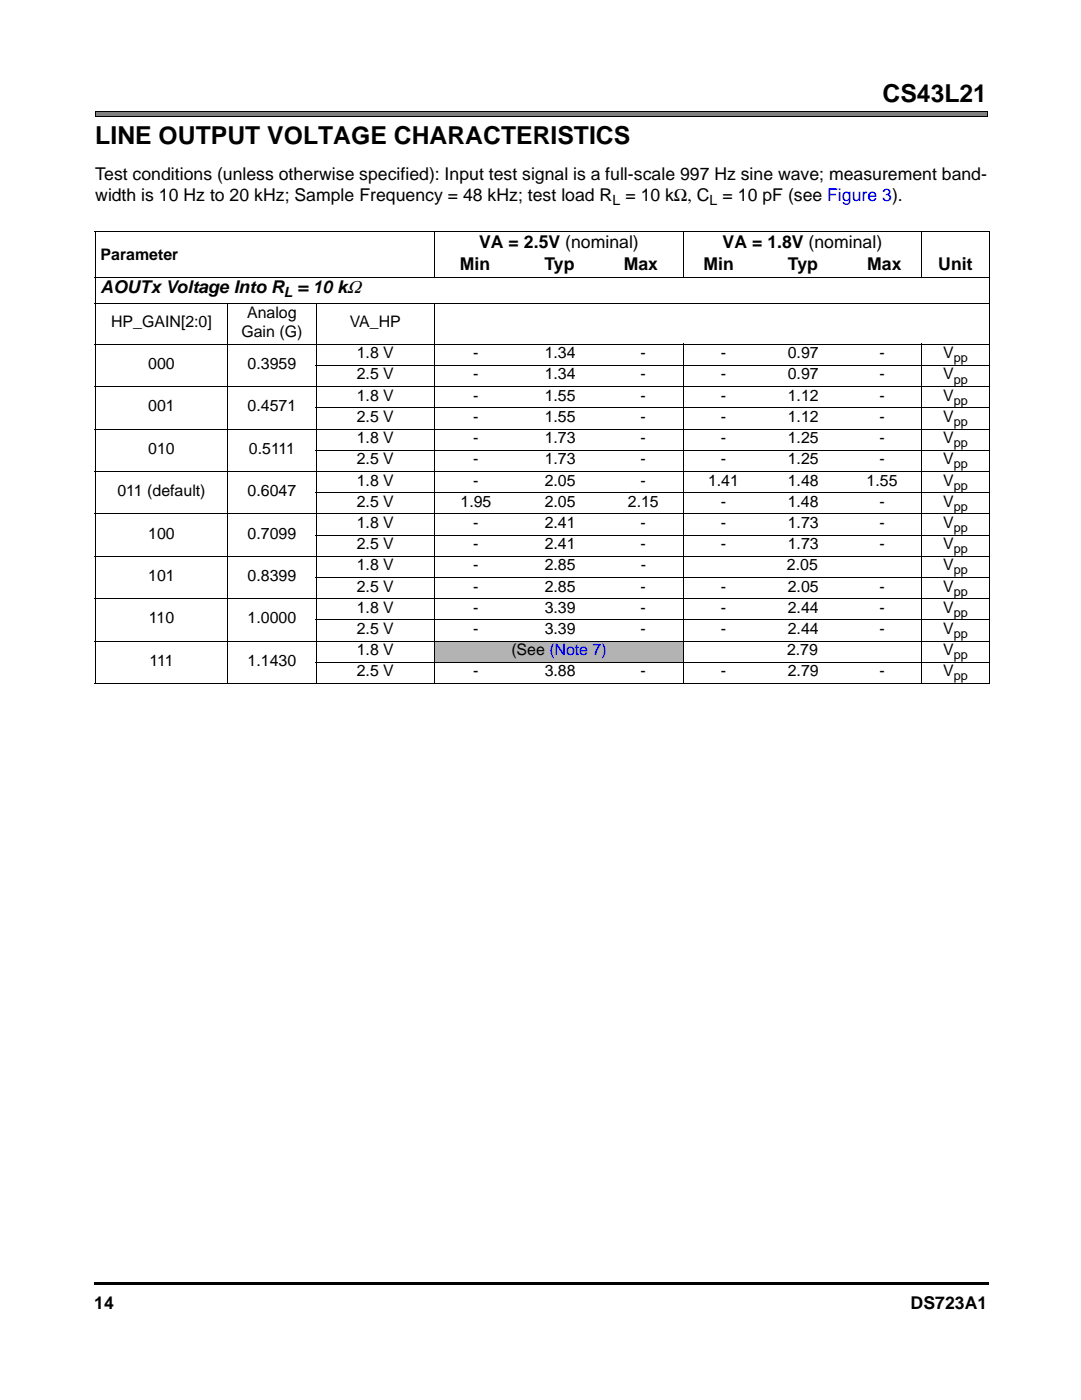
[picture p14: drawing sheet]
<svg xmlns="http://www.w3.org/2000/svg" width="216mm" height="279mm" viewBox="0 0 216 279" stroke-linecap="round" stroke-linejoin="round" font-family="sans-serif">
<defs><g id="words">
<g font-size="4.9">
<text x="176" y="20.3">CS43L21</text>
<text x="19" y="28.7">LINE OUTPUT VOLTAGE CHARACTERISTICS</text>
</g>
<g font-size="3.5">
<text x="19" y="35.9">Test conditions (unless otherwise specified): Input test signal is a full-scale 997 Hz sine wave; measurement band-</text>
<text x="19" y="40.1">width is 10 Hz to 20 kHz; Sample Frequency = 48 kHz; test load R</text>
<text x="124.7" y="40.1">= 10 kΩ, C</text>
<text x="144.1" y="40.1">= 10 pF (see Figure 3).</text>
<text x="91.7" y="53.8">Min</text>
<text x="95.5" y="49.6">VA = 2.5V (nominal)</text>
<text x="108.6" y="53.8">Typ</text>
<text x="124.4" y="53.8">Max</text>
<text x="140.3" y="53.8">Min</text>
<text x="144.1" y="49.6">VA = 1.8V (nominal)</text>
<text x="157.1" y="53.8">Typ</text>
<text x="172.9" y="53.8">Max</text>
<text x="187.1" y="53.8">Unit</text>
<text x="20.1" y="58.4">AOUTx Voltage Into R</text>
<text x="59.3" y="58.4">= 10 kΩ</text>
<text x="18.8" y="261.2">14</text>
<text x="181.6" y="261.2">DS723A1</text>
</g>
<g font-size="3.2">
<text x="20.1" y="51.8">Parameter</text>
<text x="22.2" y="65.3">HP_GAIN[2:0]</text>
<text x="49.3" y="63.4">Analog</text>
<text x="69.8" y="65.3">VA_HP</text>
<text x="48.1" y="67.3">Gain (G)</text>
<text x="71.1" y="71.5">1.8 V</text>
<text x="94.4" y="71.5">-</text>
<text x="108.6" y="71.5">1.34</text>
<text x="127.7" y="71.5">-</text>
<text x="143.7" y="71.5">-</text>
<text x="157.1" y="71.5">0.97</text>
<text x="175.4" y="71.5">-</text>
<text x="188.1" y="71.5">V</text>
<text x="29.6" y="73.6">000</text>
<text x="49.4" y="73.6">0.3959</text>
<text x="71.1" y="75.7">2.5 V</text>
<text x="94.4" y="75.7">-</text>
<text x="108.6" y="75.7">1.34</text>
<text x="127.7" y="75.7">-</text>
<text x="143.7" y="75.7">-</text>
<text x="157.1" y="75.7">0.97</text>
<text x="175.4" y="75.7">-</text>
<text x="188.1" y="75.7">V</text>
<text x="29.6" y="82.1">001</text>
<text x="49.4" y="82.1">0.4571</text>
<text x="71.1" y="80">1.8 V</text>
<text x="94.4" y="80">-</text>
<text x="108.6" y="80">1.55</text>
<text x="127.7" y="80">-</text>
<text x="143.7" y="80">-</text>
<text x="157.1" y="80">1.12</text>
<text x="175.4" y="80">-</text>
<text x="188.1" y="80">V</text>
<text x="71.1" y="88.4">1.8 V</text>
<text x="71.1" y="84.2">2.5 V</text>
<text x="94.4" y="88.4">-</text>
<text x="94.4" y="84.2">-</text>
<text x="108.6" y="88.4">1.73</text>
<text x="108.6" y="84.2">1.55</text>
<text x="127.7" y="88.4">-</text>
<text x="127.7" y="84.2">-</text>
<text x="143.7" y="88.4">-</text>
<text x="143.7" y="84.2">-</text>
<text x="157.1" y="88.4">1.25</text>
<text x="157.1" y="84.2">1.12</text>
<text x="175.4" y="88.4">-</text>
<text x="175.4" y="84.2">-</text>
<text x="188.1" y="88.4">V</text>
<text x="188.1" y="84.2">V</text>
<text x="29.6" y="90.6">010</text>
<text x="49.6" y="90.6">0.5111</text>
<text x="71.1" y="92.7">2.5 V</text>
<text x="94.4" y="92.7">-</text>
<text x="108.6" y="92.7">1.73</text>
<text x="127.7" y="92.7">-</text>
<text x="143.7" y="92.7">-</text>
<text x="157.1" y="92.7">1.25</text>
<text x="175.4" y="92.7">-</text>
<text x="188.1" y="92.7">V</text>
<text x="23.4" y="99">011 (default)</text>
<text x="49.4" y="99">0.6047</text>
<text x="71.1" y="101.1">2.5 V</text>
<text x="71.1" y="96.9">1.8 V</text>
<text x="91.8" y="101.1">1.95</text>
<text x="94.4" y="96.9">-</text>
<text x="108.6" y="101.1">2.05</text>
<text x="108.6" y="96.9">2.05</text>
<text x="125.2" y="101.1">2.15</text>
<text x="127.7" y="96.9">-</text>
<text x="141.2" y="96.9">1.41</text>
<text x="143.7" y="101.1">-</text>
<text x="157.1" y="101.1">1.48</text>
<text x="157.1" y="96.9">1.48</text>
<text x="172.8" y="96.9">1.55</text>
<text x="175.4" y="101.1">-</text>
<text x="188.1" y="101.1">V</text>
<text x="188.1" y="96.9">V</text>
<text x="29.6" y="107.5">100</text>
<text x="49.4" y="107.5">0.7099</text>
<text x="71.1" y="105.4">1.8 V</text>
<text x="94.4" y="105.4">-</text>
<text x="108.6" y="105.4">2.41</text>
<text x="127.7" y="105.4">-</text>
<text x="143.7" y="105.4">-</text>
<text x="157.1" y="105.4">1.73</text>
<text x="175.4" y="105.4">-</text>
<text x="188.1" y="105.4">V</text>
<text x="71.1" y="113.8">1.8 V</text>
<text x="71.1" y="109.6">2.5 V</text>
<text x="94.4" y="109.6">-</text>
<text x="94.4" y="113.8">-</text>
<text x="108.6" y="109.6">2.41</text>
<text x="108.6" y="113.8">2.85</text>
<text x="127.7" y="109.6">-</text>
<text x="127.7" y="113.8">-</text>
<text x="143.7" y="109.6">-</text>
<text x="156.9" y="113.8">2.05</text>
<text x="157.1" y="109.6">1.73</text>
<text x="175.4" y="109.6">-</text>
<text x="188.1" y="109.6">V</text>
<text x="188.1" y="113.8">V</text>
<text x="29.6" y="116">101</text>
<text x="49.4" y="116">0.8399</text>
<text x="71.1" y="118.1">2.5 V</text>
<text x="94.4" y="118.1">-</text>
<text x="108.6" y="118.1">2.85</text>
<text x="127.7" y="118.1">-</text>
<text x="143.7" y="118.1">-</text>
<text x="157.1" y="118.1">2.05</text>
<text x="175.4" y="118.1">-</text>
<text x="188.1" y="118.1">V</text>
<text x="29.7" y="124.4">110</text>
<text x="49.4" y="124.4">1.0000</text>
<text x="71.1" y="122.3">1.8 V</text>
<text x="94.4" y="122.3">-</text>
<text x="108.6" y="122.3">3.39</text>
<text x="127.7" y="122.3">-</text>
<text x="143.7" y="122.3">-</text>
<text x="157.1" y="122.3">2.44</text>
<text x="175.4" y="122.3">-</text>
<text x="188.1" y="122.3">V</text>
<text x="71.1" y="126.5">2.5 V</text>
<text x="71.1" y="130.8">1.8 V</text>
<text x="94.4" y="126.5">-</text>
<text x="102" y="130.8">(See (Note 7)</text>
<text x="108.6" y="126.5">3.39</text>
<text x="127.7" y="126.5">-</text>
<text x="143.7" y="126.5">-</text>
<text x="156.9" y="130.8">2.79</text>
<text x="157.1" y="126.5">2.44</text>
<text x="175.4" y="126.5">-</text>
<text x="188.1" y="126.5">V</text>
<text x="188.1" y="130.8">V</text>
<text x="29.8" y="132.9">111</text>
<text x="49.4" y="132.9">1.1430</text>
<text x="71.1" y="135">2.5 V</text>
<text x="94.4" y="135">-</text>
<text x="108.6" y="135">3.88</text>
<text x="127.7" y="135">-</text>
<text x="143.7" y="135">-</text>
<text x="157.1" y="135">2.79</text>
<text x="175.4" y="135">-</text>
<text x="188.1" y="135">V</text>
</g>
<g font-size="2.8">
<text x="122.1" y="41">L</text>
<text x="141.5" y="41">L</text>
<text x="56.6" y="59.3">L</text>
</g>
<g font-size="2.5">
<text x="190.2" y="72.3">pp</text>
<text x="190.2" y="76.5">pp</text>
<text x="190.2" y="80.8">pp</text>
<text x="190.2" y="85">pp</text>
<text x="190.2" y="89.2">pp</text>
<text x="190.2" y="93.5">pp</text>
<text x="190.2" y="97.7">pp</text>
<text x="190.2" y="101.9">pp</text>
<text x="190.2" y="106.2">pp</text>
<text x="190.2" y="110.4">pp</text>
<text x="190.2" y="114.6">pp</text>
<text x="190.2" y="118.9">pp</text>
<text x="190.2" y="123.1">pp</text>
<text x="190.2" y="127.3">pp</text>
<text x="190.2" y="131.6">pp</text>
<text x="190.2" y="135.8">pp</text>
</g>
</g></defs>
<path d="M18.8 255.9h.2v.5h-.2zM19 255.9h178.1v.5h-178.1z" fill="#000"/>
<g fill="#fff">
<path d="M18.8 258.8h178v3.4h-178z"/>
<path d="M19 7.9h60.8v12.5h-60.8z"/>
</g>
<path d="M19 22.2h177.9v1.1h-177.9z" fill="#808080"/>
<path d="M18.9 23.3h178M19 22.2h178" fill="none" stroke="#000" stroke-width=".2"/>
<path d="M18.9 22.1h.1v1.2h-.1zM196.8 22.2h.2v1.2h-.2z" fill="#000"/>
<path d="M86.7 128h49.6v4.2h-49.6z" fill="#b3b3b3"/>
<g fill="none" stroke="#000" stroke-width=".2">
<path d="M18.9 46.2h178.5M18.9 55.3h178.5M19 46.2v90.1M86.7 46.1v9.3M136.3 46.1v9.3M183.7 46.1v9.3M197.3 46.2v90.1M18.9 60.6h178.5M18.9 68.7h178.5M18.9 77.2h178.5M45.4 60.5v76M62.9 72.9h134.5"/>
<path d="M63 60.5v76M86.7 60.5v76M136.3 68.6v67.9M183.7 68.6v67.9M18.9 85.6h178.5M18.9 94.1h178.5M62.9 81.4h134.5M62.9 89.9h134.5M62.9 98.3h134.5M18.9 102.6h178.5M18.9 111h178.5M18.9 119.5h178.5"/>
<path d="M62.9 106.8h134.5M62.9 115.3h134.5M18.9 128h178.5M18.9 136.4h178.5M62.9 123.7h134.5M62.9 132.2h134.5"/>
</g>
<use href="#words"/>
</svg>
